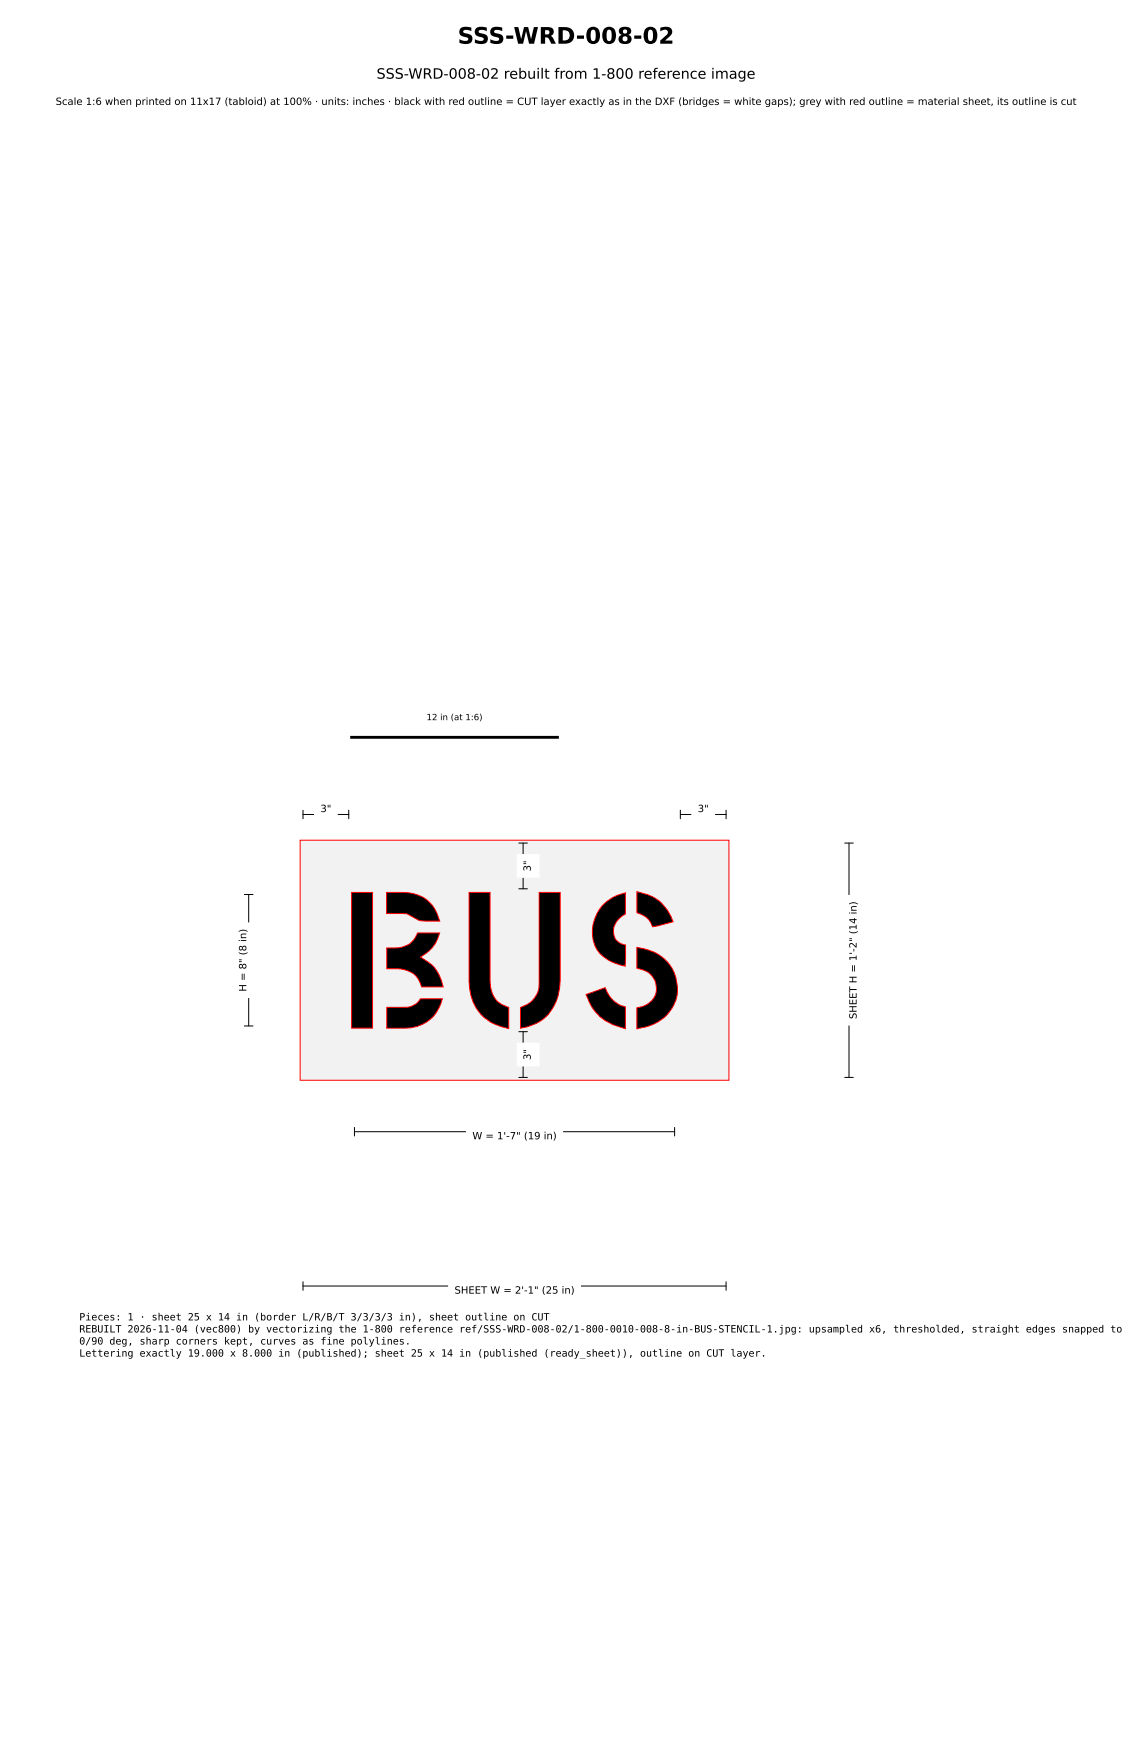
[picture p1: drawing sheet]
<svg xmlns="http://www.w3.org/2000/svg" width="279mm" height="432mm" viewBox="0 0 279 432" stroke-linecap="round" stroke-linejoin="round" font-family="sans-serif">
<defs><g id="words">
<text font-size="5.6" x="113" y="10.8">SSS-WRD-008-02</text>
<text font-size="3.5" x="92.9" y="19.4">SSS-WRD-008-02 rebuilt from 1-800 reference image</text>
<g font-size="2.5">
<text x="13.7" y="25.9">Scale 1:6 when printed on 11x17 (tabloid) at 100% · units: inches · black with red outline = CUT layer exactly as in the DXF (bridges = white gaps); grey with red outline = material sheet, its outline is cut</text>
<text x="79.1" y="200.5">3&quot;</text>
<text x="172.2" y="200.5">3&quot;</text>
<text x="131" y="215.1" transform="rotate(-90 131 215.1)">3&quot;</text>
<text x="60.8" y="244.8" transform="rotate(-90 60.8 244.8)">H = 8&quot; (8 in)</text>
<text x="211.4" y="251.6" transform="rotate(-90 211.4 251.6)">SHEET H = 1'-2&quot; (14 in)</text>
<text x="131" y="261.7" transform="rotate(-90 131 261.7)">3&quot;</text>
<text x="116.6" y="281.3">W = 1'-7&quot; (19 in)</text>
<text x="112.2" y="319.4">SHEET W = 2'-1&quot; (25 in)</text>
<text x="19.6" y="326">Pieces: 1 · sheet 25 x 14 in (border L/R/B/T 3/3/3/3 in), sheet outline on CUT</text>
<text x="19.6" y="329">REBUILT 2026-11-04 (vec800) by vectorizing the 1-800 reference ref/SSS-WRD-008-02/1-800-0010-008-8-in-BUS-STENCIL-1.jpg: upsampled x6, thresholded, straight edges snapped to</text>
<text x="19.6" y="331.9">0/90 deg, sharp corners kept, curves as fine polylines.</text>
<text x="19.6" y="334.9">Lettering exactly 19.000 x 8.000 in (published); sheet 25 x 14 in (published (ready_sheet)), outline on CUT layer.</text>
</g>
<text font-size="2.1" x="105.3" y="177.8">12 in (at 1:6)</text>
</g></defs>
<path d="M74.1 207.4h105.8v59.3h-105.8z" fill="#f2f2f2" stroke="#f00" stroke-width=".25"/>
<path d="M86.8 220.3h5.2v33.5h-5.2zM95.4 220.3a16.5 16.5 0 0 1 8.5 1 8.6 8.6 0 0 1 4.6 6.1l-5.1-.2-2.9-1.6-5.1-.1zM95.5 234a8.2 8.2 0 0 0 5.6-1 5.8 5.8 0 0 0 2-2.7h5.4a8.9 8.9 0 0 1-4.7 6 9.7 9.7 0 0 1 5.6 7.4h-5.3a5.8 5.8 0 0 0-6.2-4.5h-2.4zM148.8 223.5a10.9 10.9 0 0 1 5.6-3.1v5.3a4.4 4.4 0 0 0-2.5 6.1l1.1 1 1.4 .5-.1 5.2a9.8 9.8 0 0 1-7.4-5 9.7 9.7 0 0 1 1.9-10zM157.2 220.1a10.5 10.5 0 0 1 8.9 7.5l-5 1.2a5.3 5.3 0 0 0-3.9-3.5zM95.5 248.7h4a4.4 4.4 0 0 0 4.3-2.1h5.4a9.1 9.1 0 0 1-9.2 7.2h-4.5zM115.8 220.3h5.2v21.7a6.2 6.2 0 0 0 4.6 6.7v5.2a11.1 11.1 0 0 1-9.8-11.7zM133.1 220.3h5.2v21.7a11.2 11.2 0 0 1-9.8 11.8v-5.1a6.1 6.1 0 0 0 4.6-6.1zM144.7 245.5l4.7-1.6a6.9 6.9 0 0 0 4.9 4.7v5.4a12.1 12.1 0 0 1-9.6-8.5zM157.2 233.9a10.6 10.6 0 0 1 9.6 7.5 9.8 9.8 0 0 1-7.6 12.2l-2 .4v-5.2a4.9 4.9 0 0 0 4.5-6.5 4.8 4.8 0 0 0-2.9-2.8l-1.6-.5z" fill="#000" stroke="#f00" stroke-width=".25"/>
<path d="M86.8 182h50.8" fill="none" stroke="#000" stroke-width=".71"/>
<g fill="none" stroke="#000" stroke-width=".25">
<path d="M74.8 201.1h11.3M74.8 200v2.1M86.1 200v2.1M128.1 208.1h2.1M128.1 219.4h2.1M129.1 208.1v11.3M167.9 201.1h11.3M167.9 200v2.1M179.2 200v2.1M208.5 208.1h2.1M209.5 208.1v57.9M60.3 220.8h2.1"/>
<path d="M61.4 220.8v32.5M60.3 253.3h2.1M128.1 254.7h2.1M129.1 254.7v11.3M87.5 279.4h79M87.5 278.3v2.2M128.1 266h2.1M166.5 278.3v2.2M208.5 266h2.1M74.8 317.5h104.4M74.8 316.4v2.2M179.2 316.4v2.2"/>
</g>
<g fill="#fff" stroke="#fff" stroke-width=".35">
<path d="M110.8 316.1h32.4v5.3h-32.4z"/>
<path d="M208.1 221.1h5.3v31.9h-5.3z"/>
<path d="M77.7 197.2h5.5v5.3h-5.5z"/>
<path d="M170.8 197.2h5.5v5.3h-5.5z"/>
<path d="M127.7 257.6h5.3v5.5h-5.3z"/>
<path d="M127.7 211h5.3v5.5h-5.3z"/>
<path d="M115.2 278h23.6v5.3h-23.6z"/>
<path d="M57.5 227.9h5.3v18.3h-5.3z"/>
</g>
<use href="#words"/>
</svg>
